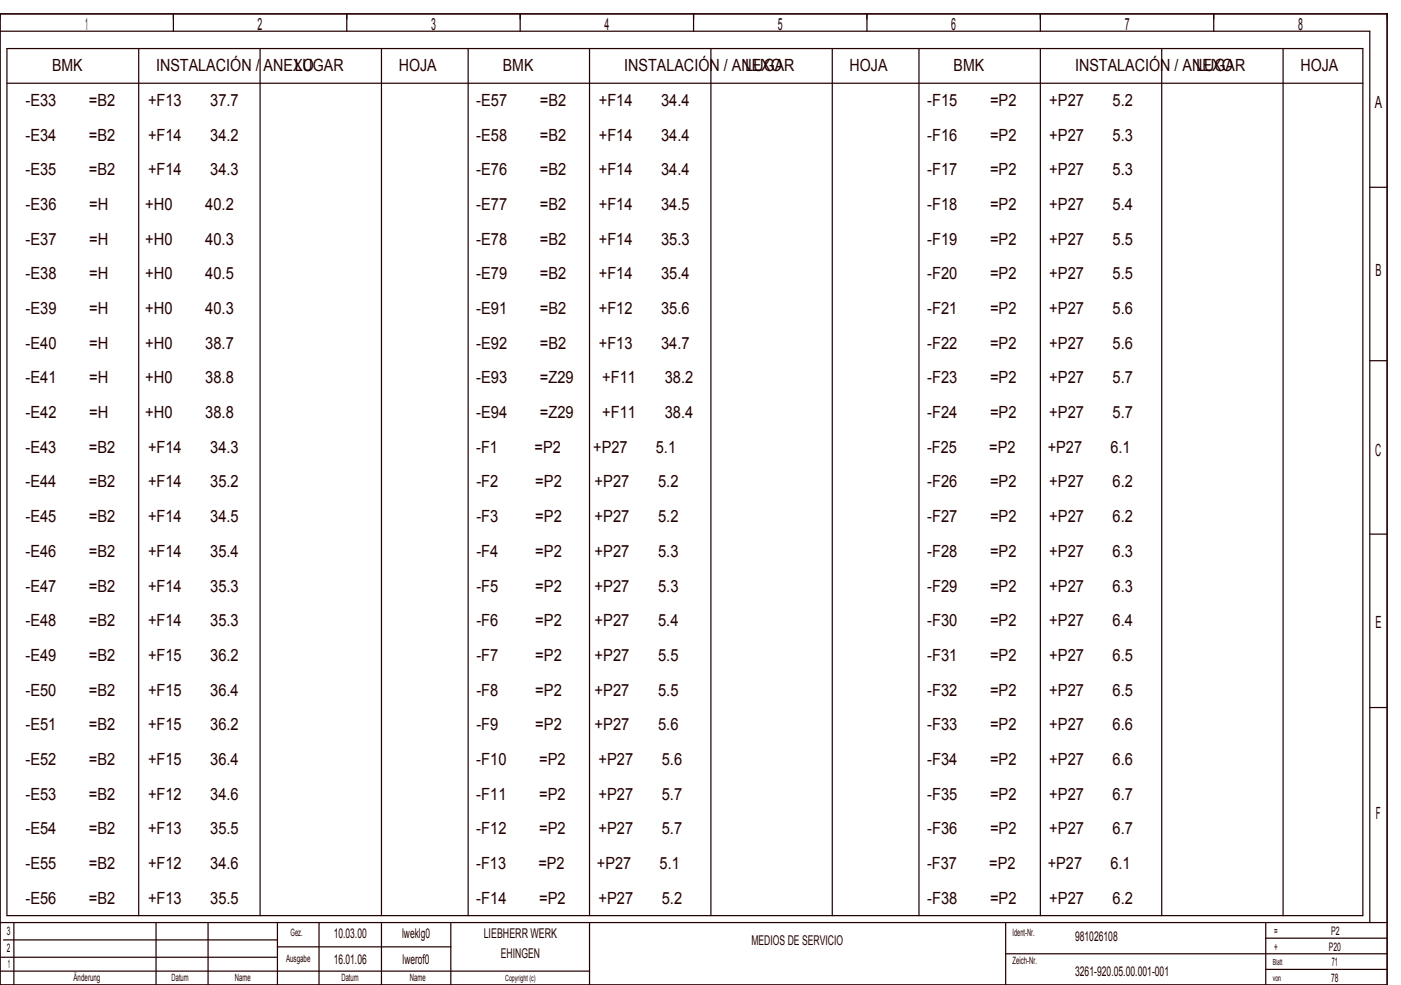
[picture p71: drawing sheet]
<svg xmlns="http://www.w3.org/2000/svg" width="404mm" height="284mm" viewBox="0 0 404 284" stroke-linecap="round" stroke-linejoin="round" font-family="sans-serif">
<defs><g id="words">
<g font-size="4.8" fill="#240000">
<text x="24.6" y="8.6">1</text>
<text x="74.3" y="8.6">2</text>
<text x="124.3" y="8.6">3</text>
<text x="174.3" y="8.6">4</text>
<text x="224.3" y="8.6">5</text>
<text x="274.3" y="8.6">6</text>
<text x="324.3" y="8.6">7</text>
<text x="374.3" y="8.6">8</text>
<text x="15" y="20.6">BMK</text>
<text x="45" y="20.6">INSTALACIÓN / ANEXO</text>
<text x="85" y="20.6">LUGAR</text>
<text x="115" y="20.6">HOJA</text>
<text x="145" y="20.6">BMK</text>
<text x="180" y="20.6">INSTALACIÓN / ANEXO</text>
<text x="215" y="20.6">LUGAR</text>
<text x="245" y="20.6">HOJA</text>
<text x="275" y="20.6">BMK</text>
<text x="310" y="20.6">INSTALACIÓN / ANEXO</text>
<text x="345" y="20.6">LUGAR</text>
<text x="375" y="20.6">HOJA</text>
<text x="7.3" y="30.6">­E33</text>
<text x="25.7" y="30.6">=B2</text>
<text x="42.7" y="30.6">+F13</text>
<text x="60.6" y="30.6">37.7</text>
<text x="137.3" y="30.6">­E57</text>
<text x="155.7" y="30.6">=B2</text>
<text x="172.7" y="30.6">+F14</text>
<text x="190.6" y="30.6">34.4</text>
<text x="267.4" y="30.6">­F15</text>
<text x="285.5" y="30.6">=P2</text>
<text x="302.6" y="30.6">+P27</text>
<text x="320.8" y="30.6">5.2</text>
<text x="396.5" y="31.1">A</text>
<text x="7.3" y="40.6">­E34</text>
<text x="25.7" y="40.6">=B2</text>
<text x="42.7" y="40.6">+F14</text>
<text x="60.6" y="40.6">34.2</text>
<text x="137.3" y="40.6">­E58</text>
<text x="155.7" y="40.6">=B2</text>
<text x="172.7" y="40.6">+F14</text>
<text x="190.6" y="40.6">34.4</text>
<text x="267.4" y="40.6">­F16</text>
<text x="285.5" y="40.6">=P2</text>
<text x="302.6" y="40.6">+P27</text>
<text x="320.8" y="40.6">5.3</text>
<text x="7.3" y="50.6">­E35</text>
<text x="25.7" y="50.6">=B2</text>
<text x="42.7" y="50.6">+F14</text>
<text x="60.6" y="50.6">34.3</text>
<text x="137.3" y="50.6">­E76</text>
<text x="155.7" y="50.6">=B2</text>
<text x="172.7" y="50.6">+F14</text>
<text x="190.6" y="50.6">34.4</text>
<text x="267.4" y="50.6">­F17</text>
<text x="285.5" y="50.6">=P2</text>
<text x="302.6" y="50.6">+P27</text>
<text x="320.8" y="50.6">5.3</text>
<text x="7.4" y="60.6">­E36</text>
<text x="25.7" y="60.6">=H</text>
<text x="41.9" y="60.6">+H0</text>
<text x="59.2" y="60.6">40.2</text>
<text x="137.3" y="60.6">­E77</text>
<text x="155.7" y="60.6">=B2</text>
<text x="172.7" y="60.6">+F14</text>
<text x="190.6" y="60.6">34.5</text>
<text x="267.4" y="60.6">­F18</text>
<text x="285.5" y="60.6">=P2</text>
<text x="302.6" y="60.6">+P27</text>
<text x="320.8" y="60.6">5.4</text>
<text x="7.4" y="70.6">­E37</text>
<text x="25.7" y="70.6">=H</text>
<text x="41.9" y="70.6">+H0</text>
<text x="59.2" y="70.6">40.3</text>
<text x="137.3" y="70.6">­E78</text>
<text x="155.7" y="70.6">=B2</text>
<text x="172.7" y="70.6">+F14</text>
<text x="190.6" y="70.6">35.3</text>
<text x="267.4" y="70.6">­F19</text>
<text x="285.5" y="70.6">=P2</text>
<text x="302.6" y="70.6">+P27</text>
<text x="320.8" y="70.6">5.5</text>
<text x="7.4" y="80.6">­E38</text>
<text x="25.7" y="80.6">=H</text>
<text x="41.9" y="80.6">+H0</text>
<text x="59.2" y="80.6">40.5</text>
<text x="137.3" y="80.6">­E79</text>
<text x="155.7" y="80.6">=B2</text>
<text x="172.7" y="80.6">+F14</text>
<text x="190.6" y="80.6">35.4</text>
<text x="267.4" y="80.6">­F20</text>
<text x="285.5" y="80.6">=P2</text>
<text x="302.6" y="80.6">+P27</text>
<text x="320.8" y="80.6">5.5</text>
<text x="396.7" y="79.6">B</text>
<text x="7.4" y="90.6">­E39</text>
<text x="25.7" y="90.6">=H</text>
<text x="41.9" y="90.6">+H0</text>
<text x="59.2" y="90.6">40.3</text>
<text x="137.3" y="90.6">­E91</text>
<text x="155.7" y="90.6">=B2</text>
<text x="172.7" y="90.6">+F12</text>
<text x="190.6" y="90.6">35.6</text>
<text x="267.4" y="90.6">­F21</text>
<text x="285.5" y="90.6">=P2</text>
<text x="302.6" y="90.6">+P27</text>
<text x="320.8" y="90.6">5.6</text>
<text x="7.4" y="100.6">­E40</text>
<text x="25.7" y="100.6">=H</text>
<text x="41.9" y="100.6">+H0</text>
<text x="59.2" y="100.6">38.7</text>
<text x="137.3" y="100.6">­E92</text>
<text x="155.7" y="100.6">=B2</text>
<text x="172.7" y="100.6">+F13</text>
<text x="190.6" y="100.6">34.7</text>
<text x="267.4" y="100.6">­F22</text>
<text x="285.5" y="100.6">=P2</text>
<text x="302.6" y="100.6">+P27</text>
<text x="320.8" y="100.6">5.6</text>
<text x="7.4" y="110.6">­E41</text>
<text x="25.7" y="110.6">=H</text>
<text x="41.9" y="110.6">+H0</text>
<text x="59.2" y="110.6">38.8</text>
<text x="137.4" y="110.6">­E93</text>
<text x="155.7" y="110.6">=Z29</text>
<text x="173.7" y="110.6">+F11</text>
<text x="191.7" y="110.6">38.2</text>
<text x="267.4" y="110.6">­F23</text>
<text x="285.5" y="110.6">=P2</text>
<text x="302.6" y="110.6">+P27</text>
<text x="320.8" y="110.6">5.7</text>
<text x="7.4" y="120.6">­E42</text>
<text x="25.7" y="120.6">=H</text>
<text x="41.9" y="120.6">+H0</text>
<text x="59.2" y="120.6">38.8</text>
<text x="137.4" y="120.6">­E94</text>
<text x="155.7" y="120.6">=Z29</text>
<text x="173.7" y="120.6">+F11</text>
<text x="191.7" y="120.6">38.4</text>
<text x="267.4" y="120.6">­F24</text>
<text x="285.5" y="120.6">=P2</text>
<text x="302.6" y="120.6">+P27</text>
<text x="320.8" y="120.6">5.7</text>
<text x="7.3" y="130.6">­E43</text>
<text x="25.7" y="130.6">=B2</text>
<text x="42.7" y="130.6">+F14</text>
<text x="60.6" y="130.6">34.3</text>
<text x="137.3" y="130.6">­F1</text>
<text x="154.1" y="130.6">=P2</text>
<text x="171.1" y="130.6">+P27</text>
<text x="189.1" y="130.6">5.1</text>
<text x="267.3" y="130.6">­F25</text>
<text x="285.3" y="130.6">=P2</text>
<text x="302.2" y="130.6">+P27</text>
<text x="320.2" y="130.6">6.1</text>
<text x="396.6" y="131.6">C</text>
<text x="7.3" y="140.6">­E44</text>
<text x="25.7" y="140.6">=B2</text>
<text x="42.7" y="140.6">+F14</text>
<text x="60.6" y="140.6">35.2</text>
<text x="137.4" y="140.6">­F2</text>
<text x="154.4" y="140.6">=P2</text>
<text x="171.5" y="140.6">+P27</text>
<text x="189.8" y="140.6">5.2</text>
<text x="267.4" y="140.6">­F26</text>
<text x="285.5" y="140.6">=P2</text>
<text x="302.6" y="140.6">+P27</text>
<text x="320.8" y="140.6">6.2</text>
<text x="7.3" y="150.6">­E45</text>
<text x="25.7" y="150.6">=B2</text>
<text x="42.7" y="150.6">+F14</text>
<text x="60.6" y="150.6">34.5</text>
<text x="137.4" y="150.6">­F3</text>
<text x="154.4" y="150.6">=P2</text>
<text x="171.5" y="150.6">+P27</text>
<text x="189.8" y="150.6">5.2</text>
<text x="267.4" y="150.6">­F27</text>
<text x="285.5" y="150.6">=P2</text>
<text x="302.6" y="150.6">+P27</text>
<text x="320.8" y="150.6">6.2</text>
<text x="7.3" y="160.6">­E46</text>
<text x="25.7" y="160.6">=B2</text>
<text x="42.7" y="160.6">+F14</text>
<text x="60.6" y="160.6">35.4</text>
<text x="137.4" y="160.6">­F4</text>
<text x="154.4" y="160.6">=P2</text>
<text x="171.5" y="160.6">+P27</text>
<text x="189.8" y="160.6">5.3</text>
<text x="267.4" y="160.6">­F28</text>
<text x="285.5" y="160.6">=P2</text>
<text x="302.6" y="160.6">+P27</text>
<text x="320.8" y="160.6">6.3</text>
<text x="7.3" y="170.6">­E47</text>
<text x="25.7" y="170.6">=B2</text>
<text x="42.7" y="170.6">+F14</text>
<text x="60.6" y="170.6">35.3</text>
<text x="137.4" y="170.6">­F5</text>
<text x="154.4" y="170.6">=P2</text>
<text x="171.5" y="170.6">+P27</text>
<text x="189.8" y="170.6">5.3</text>
<text x="267.4" y="170.6">­F29</text>
<text x="285.5" y="170.6">=P2</text>
<text x="302.6" y="170.6">+P27</text>
<text x="320.8" y="170.6">6.3</text>
<text x="7.3" y="180.6">­E48</text>
<text x="25.7" y="180.6">=B2</text>
<text x="42.7" y="180.6">+F14</text>
<text x="60.6" y="180.6">35.3</text>
<text x="137.4" y="180.6">­F6</text>
<text x="154.4" y="180.6">=P2</text>
<text x="171.5" y="180.6">+P27</text>
<text x="189.8" y="180.6">5.4</text>
<text x="267.4" y="180.6">­F30</text>
<text x="285.5" y="180.6">=P2</text>
<text x="302.6" y="180.6">+P27</text>
<text x="320.8" y="180.6">6.4</text>
<text x="396.7" y="181.1">E</text>
<text x="7.3" y="190.6">­E49</text>
<text x="25.7" y="190.6">=B2</text>
<text x="42.7" y="190.6">+F15</text>
<text x="60.6" y="190.6">36.2</text>
<text x="137.4" y="190.6">­F7</text>
<text x="154.4" y="190.6">=P2</text>
<text x="171.5" y="190.6">+P27</text>
<text x="189.8" y="190.6">5.5</text>
<text x="267.4" y="190.6">­F31</text>
<text x="285.5" y="190.6">=P2</text>
<text x="302.6" y="190.6">+P27</text>
<text x="320.8" y="190.6">6.5</text>
<text x="7.3" y="200.6">­E50</text>
<text x="25.7" y="200.6">=B2</text>
<text x="42.7" y="200.6">+F15</text>
<text x="60.6" y="200.6">36.4</text>
<text x="137.4" y="200.6">­F8</text>
<text x="154.4" y="200.6">=P2</text>
<text x="171.5" y="200.6">+P27</text>
<text x="189.8" y="200.6">5.5</text>
<text x="267.4" y="200.6">­F32</text>
<text x="285.5" y="200.6">=P2</text>
<text x="302.6" y="200.6">+P27</text>
<text x="320.8" y="200.6">6.5</text>
<text x="7.3" y="210.6">­E51</text>
<text x="25.7" y="210.6">=B2</text>
<text x="42.7" y="210.6">+F15</text>
<text x="60.6" y="210.6">36.2</text>
<text x="137.4" y="210.6">­F9</text>
<text x="154.4" y="210.6">=P2</text>
<text x="171.5" y="210.6">+P27</text>
<text x="189.8" y="210.6">5.6</text>
<text x="267.4" y="210.6">­F33</text>
<text x="285.5" y="210.6">=P2</text>
<text x="302.6" y="210.6">+P27</text>
<text x="320.8" y="210.6">6.6</text>
<text x="7.3" y="220.6">­E52</text>
<text x="25.7" y="220.6">=B2</text>
<text x="42.7" y="220.6">+F15</text>
<text x="60.6" y="220.6">36.4</text>
<text x="137.4" y="220.6">­F10</text>
<text x="155.5" y="220.6">=P2</text>
<text x="172.6" y="220.6">+P27</text>
<text x="190.8" y="220.6">5.6</text>
<text x="267.4" y="220.6">­F34</text>
<text x="285.5" y="220.6">=P2</text>
<text x="302.6" y="220.6">+P27</text>
<text x="320.8" y="220.6">6.6</text>
<text x="7.3" y="230.6">­E53</text>
<text x="25.7" y="230.6">=B2</text>
<text x="42.7" y="230.6">+F12</text>
<text x="60.6" y="230.6">34.6</text>
<text x="137.4" y="230.6">­F11</text>
<text x="155.5" y="230.6">=P2</text>
<text x="172.6" y="230.6">+P27</text>
<text x="190.8" y="230.6">5.7</text>
<text x="267.4" y="230.6">­F35</text>
<text x="285.5" y="230.6">=P2</text>
<text x="302.6" y="230.6">+P27</text>
<text x="320.8" y="230.6">6.7</text>
<text x="396.8" y="236.1">F</text>
<text x="7.3" y="240.6">­E54</text>
<text x="25.7" y="240.6">=B2</text>
<text x="42.7" y="240.6">+F13</text>
<text x="60.6" y="240.6">35.5</text>
<text x="137.4" y="240.6">­F12</text>
<text x="155.5" y="240.6">=P2</text>
<text x="172.6" y="240.6">+P27</text>
<text x="190.8" y="240.6">5.7</text>
<text x="267.4" y="240.6">­F36</text>
<text x="285.5" y="240.6">=P2</text>
<text x="302.6" y="240.6">+P27</text>
<text x="320.8" y="240.6">6.7</text>
<text x="7.3" y="250.6">­E55</text>
<text x="25.7" y="250.6">=B2</text>
<text x="42.7" y="250.6">+F12</text>
<text x="60.6" y="250.6">34.6</text>
<text x="137.3" y="250.6">­F13</text>
<text x="155.3" y="250.6">=P2</text>
<text x="172.2" y="250.6">+P27</text>
<text x="190.2" y="250.6">5.1</text>
<text x="267.3" y="250.6">­F37</text>
<text x="285.3" y="250.6">=P2</text>
<text x="302.2" y="250.6">+P27</text>
<text x="320.2" y="250.6">6.1</text>
<text x="7.3" y="260.6">­E56</text>
<text x="25.7" y="260.6">=B2</text>
<text x="42.7" y="260.6">+F13</text>
<text x="60.6" y="260.6">35.5</text>
<text x="137.4" y="260.6">­F14</text>
<text x="155.5" y="260.6">=P2</text>
<text x="172.6" y="260.6">+P27</text>
<text x="190.8" y="260.6">5.2</text>
<text x="267.4" y="260.6">­F38</text>
<text x="285.5" y="260.6">=P2</text>
<text x="302.6" y="260.6">+P27</text>
<text x="320.8" y="260.6">6.2</text>
</g>
<g font-size="3.9" fill="#240000">
<text x="96.2" y="270.3">10.03.00</text>
<text x="116" y="270.3">lweklg0</text>
<text x="139.5" y="270.3">LIEBHERR WERK</text>
<text x="216.7" y="272.3">MEDIOS DE SERVICIO</text>
<text x="310" y="271.3">981026108</text>
<text x="96.2" y="277.8">16.01.06</text>
<text x="116.1" y="277.8">lwerof0</text>
<text x="144.4" y="276.3">EHINGEN</text>
<text x="310" y="281.3">3261­920.05.00.001­001</text>
</g>
<g font-size="3.4" fill="#240000">
<text x="2" y="269.6">3</text>
<text x="367.5" y="269.6">=</text>
<text x="383.8" y="269.6">P2</text>
<text x="2" y="274.6">2</text>
<text x="367.5" y="274.1">+</text>
<text x="383.2" y="274.1">P20</text>
<text x="2.2" y="279.1">1</text>
<text x="384" y="278.6">71</text>
<text x="383.9" y="283.1">78</text>
</g>
<g font-size="2.9" fill="#240000">
<text x="83.8" y="269.9">Gez.</text>
<text x="292" y="269.9">Ident­Nr.</text>
<text x="82.5" y="277.4">Ausgabe</text>
<text x="292" y="277.9">Zeich­Nr.</text>
<text x="21.2" y="282.9">Änderung</text>
<text x="49.5" y="282.9">Datum</text>
<text x="67.7" y="282.9">Name</text>
<text x="98.5" y="282.9">Datum</text>
<text x="118.2" y="282.9">Name</text>
</g>
<g font-size="2.4" fill="#240000">
<text x="367" y="278.3">Blatt</text>
<text x="145.7" y="282.8">Copyright (c)</text>
<text x="367" y="282.8">von</text>
</g>
</g></defs>
<g fill="none" stroke="#240000" stroke-width=".35">
<path d="M0 4h400v280h-400zM0 9h395v257M2 14h391v250h-391zM40 14v250M50 4v5M75 14v250M100 4v5M110 14v250M135 14v250M150 4v5M170 14v250M200 4v5"/>
<path d="M205 14v250M240 14v250M250 4v5M265 14v250M300 4v5M300 14v250M335 14v250M350 4v5M370 14v250M2 24h391M395 54h5M395 104h5"/>
<path d="M395 154h5M395 204h5M0 276h80M0 266h400M1 271h79M4 266v18M45 266v18M60 266v18M80 266v18M80 273h50M92 266v18M110 266v18"/>
<path d="M130 266v18M170 266v18M290 266v18M290 275h110M365 266v18M365 279.5h35M365 270.5h35M0 280h170"/>
</g>
<use href="#words"/>
</svg>
